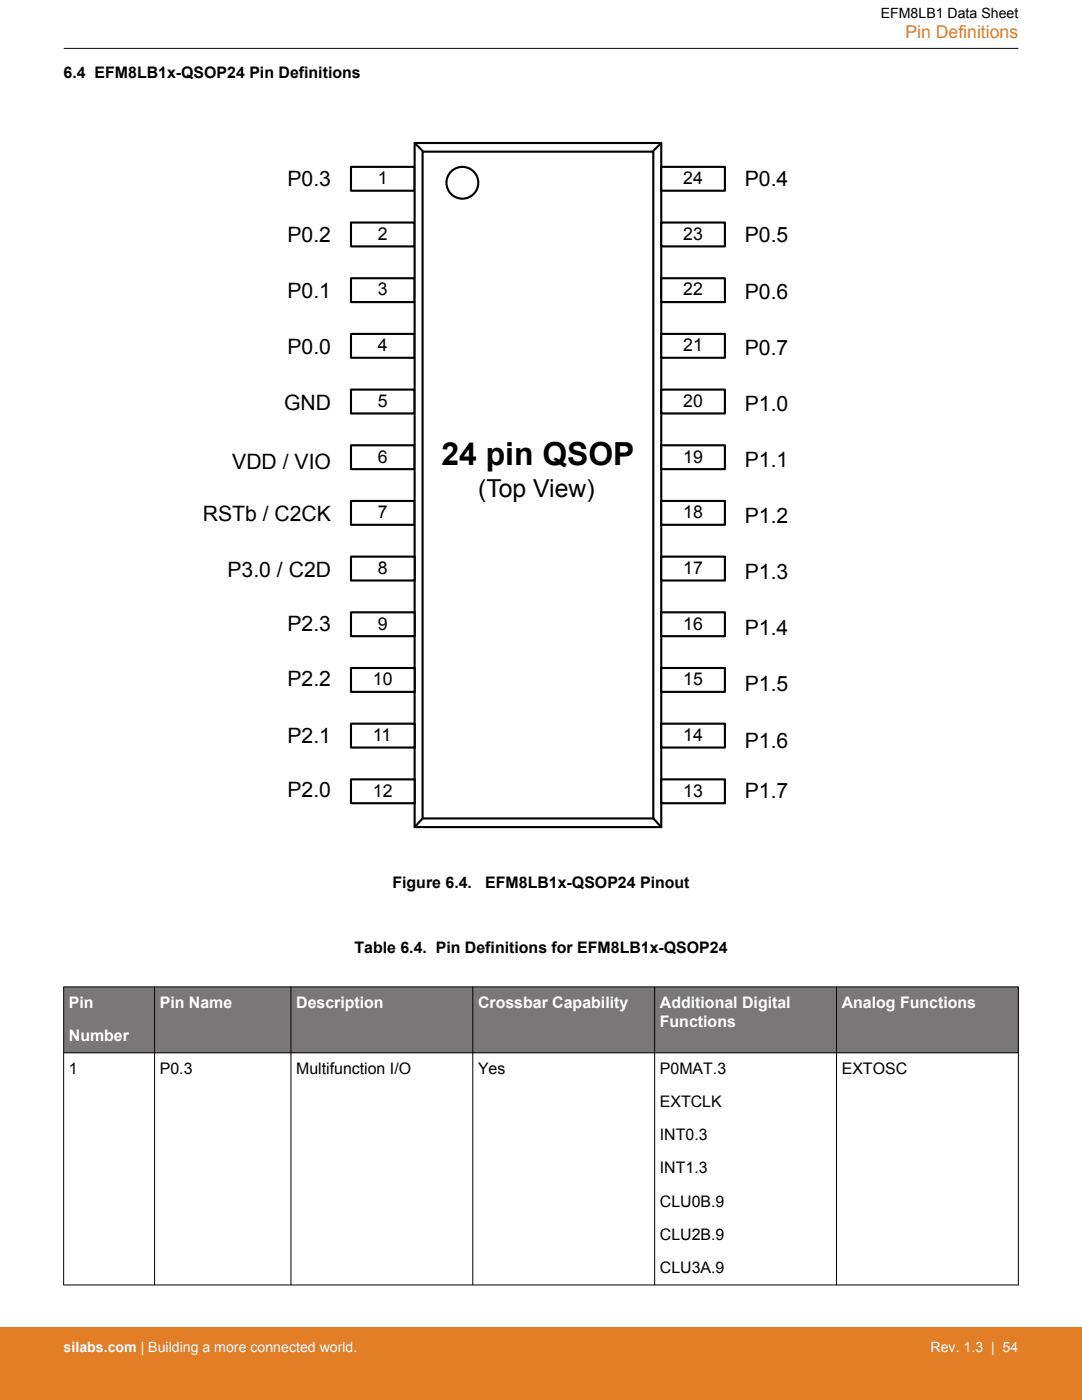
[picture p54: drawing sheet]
<svg xmlns="http://www.w3.org/2000/svg" width="216mm" height="279mm" viewBox="0 0 216 279" stroke-linecap="round" stroke-linejoin="round" font-family="sans-serif">
<defs><g id="words">
<text font-size="6.3" x="88.1" y="92.8">24 pin QSOP</text>
<text font-size="4.9" x="95.4" y="99.1">(Top View)</text>
<g font-size="4.2">
<text x="57.4" y="37.1">P0.3</text>
<text x="148.6" y="37.2">P0.4</text>
<text x="57.4" y="48.2">P0.2</text>
<text x="148.6" y="48.4">P0.5</text>
<text x="57.4" y="59.4">P0.1</text>
<text x="148.6" y="59.6">P0.6</text>
<text x="57.4" y="70.6">P0.0</text>
<text x="148.6" y="70.8">P0.7</text>
<text x="56.7" y="81.8">GND</text>
<text x="148.6" y="82">P1.0</text>
<text x="46.3" y="93.7">VDD / VIO</text>
<text x="148.6" y="93.2">P1.1</text>
<text x="40.5" y="104">RSTb / C2CK</text>
<text x="148.6" y="104.4">P1.2</text>
<text x="45.4" y="115.2">P3.0 / C2D</text>
<text x="148.6" y="115.6">P1.3</text>
<text x="57.4" y="126">P2.3</text>
<text x="148.6" y="126.8">P1.4</text>
<text x="57.4" y="136.8">P2.2</text>
<text x="148.6" y="138">P1.5</text>
<text x="57.4" y="148.2">P2.1</text>
<text x="148.6" y="149.2">P1.6</text>
<text x="57.4" y="159">P2.0</text>
<text x="148.6" y="159.3">P1.7</text>
</g>
<text font-size="3.5" fill="#e27f26" x="180.7" y="7.5">Pin Definitions</text>
<g font-size="3.5">
<text x="75.4" y="36.7">1</text>
<text x="136.3" y="36.7">24</text>
<text x="75.4" y="47.9">2</text>
<text x="136.3" y="47.9">23</text>
<text x="75.4" y="59">3</text>
<text x="136.3" y="59">22</text>
<text x="75.4" y="70.1">4</text>
<text x="136.3" y="70.1">21</text>
<text x="75.4" y="81.2">5</text>
<text x="136.3" y="81.2">20</text>
<text x="75.4" y="92.3">6</text>
<text x="136.3" y="92.3">19</text>
<text x="75.4" y="103.4">7</text>
<text x="136.3" y="103.4">18</text>
<text x="75.4" y="114.5">8</text>
<text x="136.3" y="114.5">17</text>
<text x="75.4" y="125.6">9</text>
<text x="136.3" y="125.6">16</text>
<text x="74.4" y="136.8">10</text>
<text x="136.3" y="136.8">15</text>
<text x="74.4" y="147.9">11</text>
<text x="136.3" y="147.9">14</text>
<text x="74.4" y="159">12</text>
<text x="136.3" y="159">13</text>
</g>
<g font-size="3.2">
<text x="12.7" y="15.5">6.4 EFM8LB1x-QSOP24 Pin Definitions</text>
<text x="78.3" y="177.2">Figure 6.4.</text>
<text x="96.8" y="177.2">EFM8LB1x-QSOP24 Pinout</text>
<text x="70.7" y="190.1">Table 6.4. Pin Definitions for EFM8LB1x-QSOP24</text>
<text x="13.7" y="214.3">1</text>
<text x="31.9" y="214.3">P0.3</text>
<text x="59.1" y="214.3">Multifunction I/O</text>
<text x="95.4" y="214.3">Yes</text>
<text x="131.7" y="214.3">P0MAT.3</text>
<text x="168" y="214.3">EXTOSC</text>
<text x="131.7" y="220.9">EXTCLK</text>
<text x="131.7" y="227.6">INT0.3</text>
<text x="131.7" y="234.2">INT1.3</text>
<text x="131.7" y="240.8">CLU0B.9</text>
<text x="131.7" y="247.5">CLU2B.9</text>
<text x="131.7" y="254.1">CLU3A.9</text>
</g>
<g font-size="3.2" fill="#fff">
<text x="13.7" y="201.1">Pin</text>
<text x="31.9" y="201.1">Pin Name</text>
<text x="59.1" y="201.1">Description</text>
<text x="95.4" y="201.1">Crossbar Capability</text>
<text x="131.7" y="201.1">Additional Digital</text>
<text x="168" y="201.1">Analog Functions</text>
<text x="13.7" y="207.8">Number</text>
<text x="131.7" y="204.9">Functions</text>
</g>
<text font-size="2.8" x="175.7" y="3.5">EFM8LB1 Data Sheet</text>
<g font-size="2.8" fill="#fff">
<text x="12.7" y="269.9">silabs.com | Building a more connected world.</text>
<text x="185.7" y="269.9">Rev. 1.3 | 54</text>
</g>
</g></defs>
<g fill="#fff" stroke="#000" stroke-width=".42">
<path d="M70 44.4h12.7v4.8h-12.7z" fill-rule="evenodd"/>
<path d="M70 33.3h12.7v4.8h-12.7z" fill-rule="evenodd"/>
<path d="M70 66.6h12.7v4.8h-12.7z" fill-rule="evenodd"/>
<path d="M70 55.5h12.7v4.8h-12.7z" fill-rule="evenodd"/>
<path d="M70 77.8h12.7v4.7h-12.7z" fill-rule="evenodd"/>
<path d="M70 88.9h12.7v4.7h-12.7z" fill-rule="evenodd"/>
<path d="M70 100h12.7v4.7h-12.7z" fill-rule="evenodd"/>
<path d="M82.7 28.5h49.2v136.6h-49.2z" fill-rule="evenodd"/>
<path d="M84.3 30.3h46.1v133h-46.1z" fill-rule="evenodd"/>
<circle cx="92.3" cy="36.5" r="3.2"/>
</g>
<path d="M82.7 28.5l1.6 1.6M131.9 28.5l-1.5 1.6M84.3 163.3l-1.6 1.8M130.4 163.3l1.5 1.8" fill="none" stroke="#000" stroke-width=".42"/>
<g fill="#fff" stroke="#000" stroke-width=".42">
<path d="M70 111.1h12.7v4.8h-12.7z" fill-rule="evenodd"/>
<path d="M70 122.2h12.7v4.8h-12.7z" fill-rule="evenodd"/>
<path d="M70 133.3h12.7v4.8h-12.7z" fill-rule="evenodd"/>
<path d="M70 144.4h12.7v4.8h-12.7z" fill-rule="evenodd"/>
<path d="M70 155.5h12.7v4.8h-12.7z" fill-rule="evenodd"/>
<path d="M131.9 44.4h12.7v4.8h-12.7z" fill-rule="evenodd"/>
<path d="M131.9 33.3h12.7v4.8h-12.7z" fill-rule="evenodd"/>
<path d="M131.9 66.6h12.7v4.8h-12.7z" fill-rule="evenodd"/>
<path d="M131.9 55.5h12.7v4.8h-12.7z" fill-rule="evenodd"/>
<path d="M131.9 77.8h12.7v4.7h-12.7z" fill-rule="evenodd"/>
<path d="M131.9 88.9h12.7v4.7h-12.7z" fill-rule="evenodd"/>
<path d="M131.9 100h12.7v4.7h-12.7z" fill-rule="evenodd"/>
<path d="M131.9 111.1h12.7v4.8h-12.7z" fill-rule="evenodd"/>
<path d="M131.9 122.2h12.7v4.8h-12.7z" fill-rule="evenodd"/>
<path d="M131.9 133.3h12.7v4.8h-12.7z" fill-rule="evenodd"/>
<path d="M131.9 144.4h12.7v4.8h-12.7z" fill-rule="evenodd"/>
<path d="M131.9 155.5h12.7v4.8h-12.7z" fill-rule="evenodd"/>
</g>
<g fill="#797777">
<path d="M12.7 196.9h190.5v13.2h-190.5z" fill-rule="evenodd"/>
<path d="M12.7 196.9h190.5v13.2h-190.5z" fill-rule="evenodd"/>
</g>
<path d="M12.7 9.7h190.5M12.7 196.9h190.5M12.7 196.9v59.6M30.8 196.9v59.6M58.1 196.9v59.6M94.3 196.9v59.6M130.6 196.9v59.6M166.9 196.9v59.6M203.2 196.9v59.6M12.7 210.1h190.5M12.7 256.4h190.5" fill="none" stroke="#000" stroke-width=".2"/>
<path d="M0 264.9h215.9v14.5h-215.9z" fill="#e27f26"/>
<use href="#words"/>
</svg>
